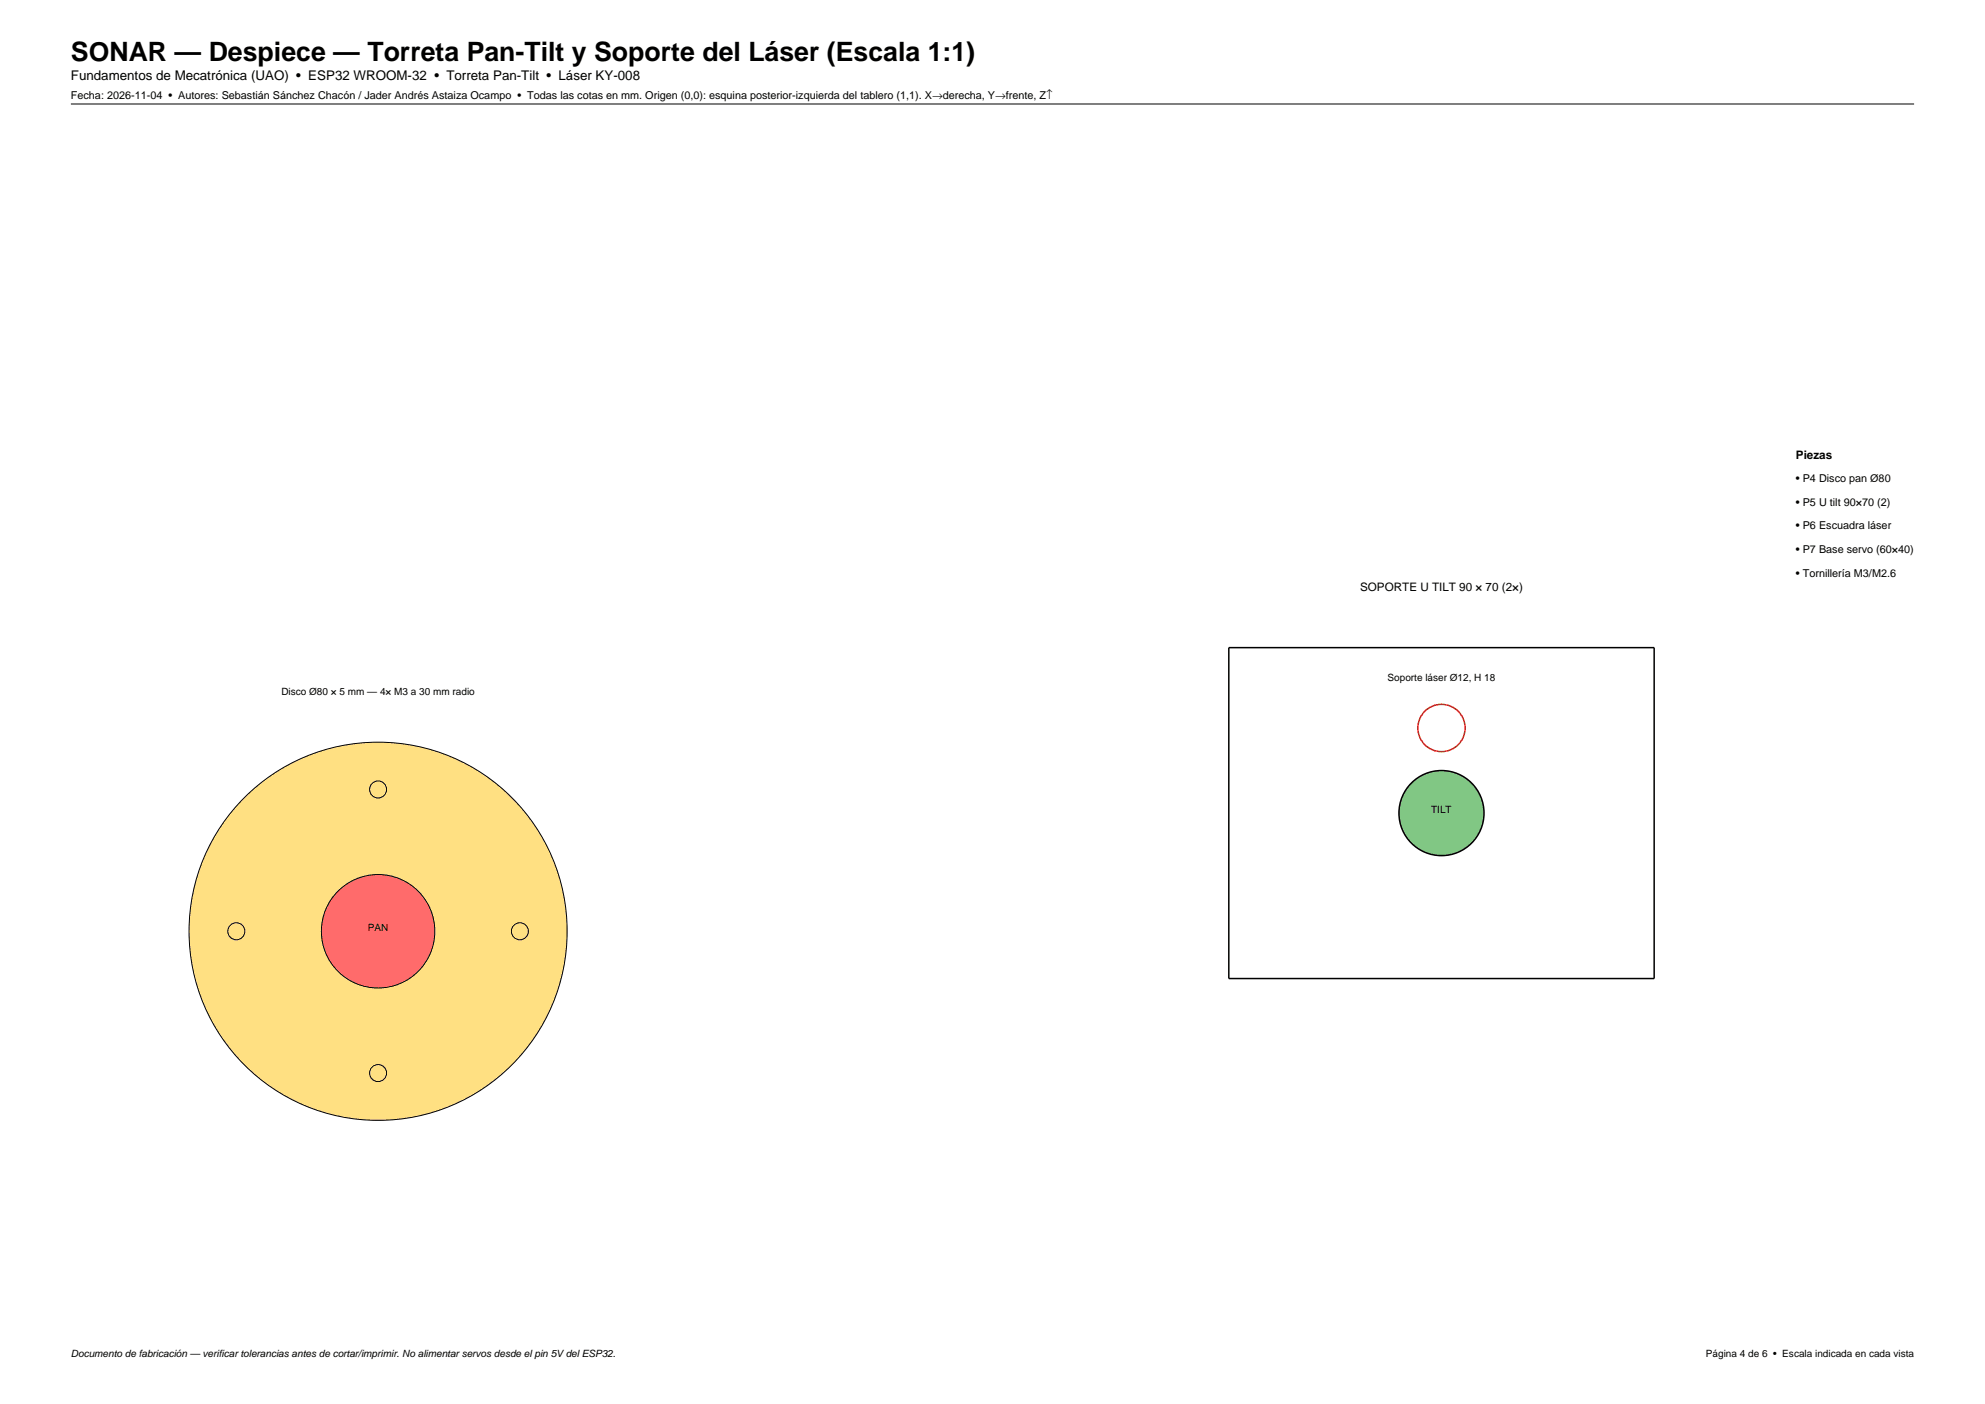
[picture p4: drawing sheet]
<svg xmlns="http://www.w3.org/2000/svg" width="420mm" height="297mm" viewBox="0 0 420 297" stroke-linecap="round" stroke-linejoin="round" font-family="sans-serif">
<defs><g id="words">
<text font-size="5.6" x="15" y="13">SONAR — Despiece — Torreta Pan-Tilt y Soporte del Láser (Escala 1:1)</text>
<text font-size="2.8" x="15" y="17">Fundamentos de Mecatrónica (UAO) • ESP32 WROOM-32 • Torreta Pan-Tilt • Láser KY-008</text>
<g font-size="2.5">
<text x="380" y="97">Piezas</text>
<text x="287.8" y="125">SOPORTE U TILT 90 × 70 (2×)</text>
<text x="70.5" y="197">DISCO PAN Ø80</text>
</g>
<g font-size="2.3">
<text x="15" y="21">Fecha: 2026-11-04 • Autores: Sebastián Sánchez Chacón / Jader Andrés Astaiza Ocampo • Todas las cotas en mm. Origen (0,0): esquina posterior-izquierda del tablero (1,1). X→derecha, Y→frente, Z↑</text>
<text x="380" y="102">• P4 Disco pan Ø80</text>
<text x="380" y="107">• P5 U tilt 90×70 (2)</text>
<text x="380" y="112">• P6 Escuadra láser</text>
<text x="380" y="117">• P7 Base servo (60×40)</text>
<text x="380" y="122">• Tornillería M3/M2.6</text>
</g>
<g font-size="2.1">
<text x="293.6" y="144">Soporte láser Ø12, H 18</text>
<text x="59.5" y="147">Disco Ø80 × 5 mm — 4× M3 a 30 mm radio</text>
<text x="302.8" y="172">TILT</text>
<text x="77.8" y="197">PAN</text>
<text x="15" y="287">Documento de fabricación — verificar tolerancias antes de cortar/imprimir. No alimentar servos desde el pin 5V del ESP32.</text>
<text x="361" y="287">Página 4 de 6 • Escala indicada en cada vista</text>
</g>
</g></defs>
<path d="M15 22h390" fill="none" stroke="#000" stroke-width=".21"/>
<circle cx="80" cy="197" r="40" fill="#ffe082" stroke="#000" stroke-width=".21"/>
<g fill="none" stroke="#000" stroke-width=".21">
<circle cx="80" cy="167" r="1.8"/>
<circle cx="50" cy="197" r="1.8"/>
<circle cx="110" cy="197" r="1.8"/>
<circle cx="80" cy="227" r="1.8"/>
</g>
<circle cx="80" cy="197" r="12" fill="#ff6b6b" stroke="#000" stroke-width=".21"/>
<path d="M260 137h90v70h-90z" fill="none" stroke="#000" stroke-width=".32"/>
<circle cx="305" cy="172" r="9" fill="#81c784" stroke="#000" stroke-width=".32"/>
<circle cx="305" cy="154" r="5" fill="none" stroke="#f00" stroke-width=".32"/>
<use href="#words"/>
</svg>
